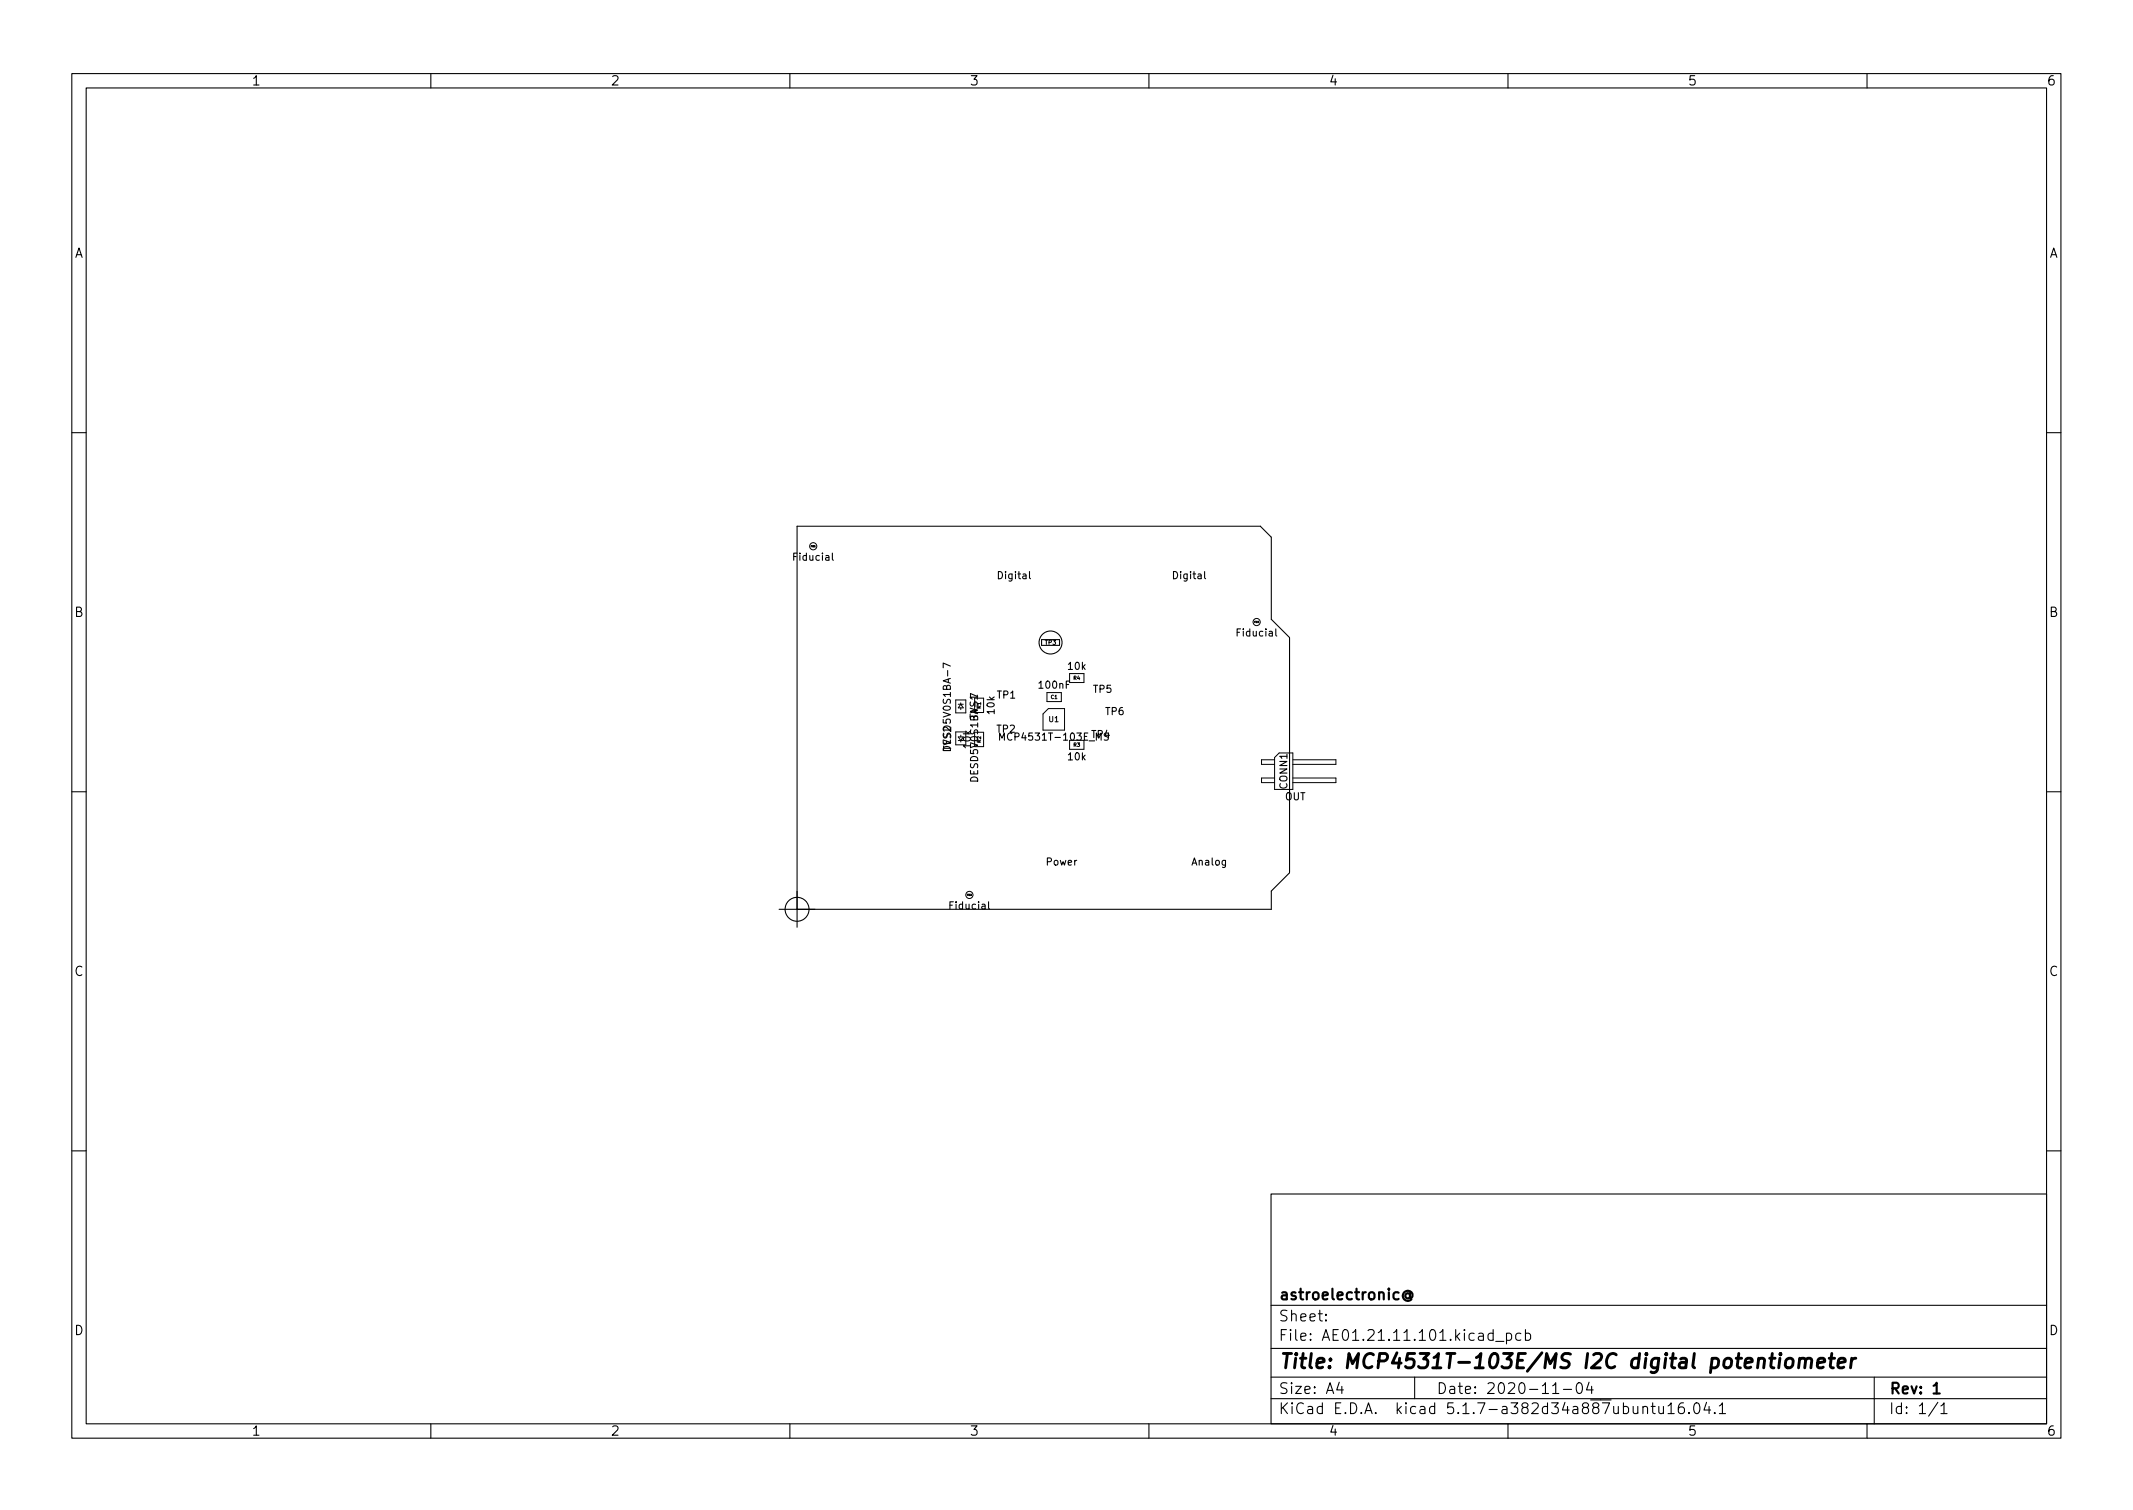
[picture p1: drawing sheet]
<svg xmlns="http://www.w3.org/2000/svg" width="297mm" height="210mm" viewBox="0 0 297 210" stroke-linecap="round" stroke-linejoin="round" font-family="sans-serif">
<defs><g id="words">
<text font-size="2.8" x="178" y="190.6">Title: MCP4531T-103E/MS I2C digital potentiometer</text>
<g font-size="2.1">
<text x="178" y="184">Sheet:</text>
<text x="178" y="181">astroelectronic@</text>
<text x="178" y="186.7">File: AE01.21.11.101.kicad_pcb</text>
<text x="178" y="196.9">KiCad E.D.A. kicad 5.1.7-a382d34a887ubuntu16.04.1</text>
<text x="178" y="194.1">Size: A4</text>
<text x="200" y="194.1">Date: 2020-11-04</text>
<text x="263" y="194.1">Rev: 1</text>
<text x="263" y="196.9">Id: 1/1</text>
</g>
<g font-size="1.8">
<text x="35" y="11.9">1</text>
<text x="85" y="11.9">2</text>
<text x="135" y="11.9">3</text>
<text x="185" y="11.9">4</text>
<text x="235" y="11.9">5</text>
<text x="285" y="11.9">6</text>
<text x="10.3" y="35.9">A</text>
<text x="285.3" y="35.9">A</text>
<text x="10.3" y="85.9">B</text>
<text x="285.3" y="85.9">B</text>
<text x="10.3" y="135.9">C</text>
<text x="285.3" y="135.9">C</text>
<text x="10.3" y="185.9">D</text>
<text x="285.3" y="185.9">D</text>
<text x="35" y="199.9">1</text>
<text x="85" y="199.9">2</text>
<text x="135" y="199.9">3</text>
<text x="185" y="199.9">4</text>
<text x="235" y="199.9">5</text>
<text x="285" y="199.9">6</text>
</g>
<g font-size="1.4">
<text x="110.6" y="78.1">Fiducial</text>
<text x="139.1" y="80.6">Digital</text>
<text x="163.5" y="80.6">Digital</text>
<text x="172.4" y="88.6">Fiducial</text>
<text x="144.8" y="95.9">100nF</text>
<text x="148.8" y="93.3">10k</text>
<text x="136.1" y="100.1" transform="rotate(-90 136.1 100.1)">TVS1</text>
<text x="138.5" y="99.4" transform="rotate(-90 138.5 99.4)">10k</text>
<text x="138.9" y="97.3">TP1</text>
<text x="152.3" y="96.5">TP5</text>
<text x="154" y="99.6">TP6</text>
<text x="132.4" y="104.1" transform="rotate(-90 132.4 104.1)">DESD5V0S1BA-7</text>
<text x="132.4" y="104.6" transform="rotate(-90 132.4 104.6)">TVS2</text>
<text x="135.2" y="104.1" transform="rotate(-90 135.2 104.1)">10k</text>
<text x="138.8" y="102">TP2</text>
<text x="139.9" y="103.1">MCP4531T-103E_MS</text>
<text x="148.8" y="105.9">10k</text>
<text x="152" y="102.8">TP4</text>
<text x="136.2" y="108.4" transform="rotate(-90 136.2 108.4)">DESD5V0S1BA-7</text>
<text x="178.9" y="111.4">OUT</text>
<text x="179.3" y="109.8" transform="rotate(-90 179.3 109.8)">CONN1</text>
<text x="145.7" y="120.5">Power</text>
<text x="166" y="120.5">Analog</text>
<text x="132.4" y="126.6">Fiducial</text>
</g>
<text font-size="1" x="146.1" y="100.5">U1</text>
<text font-size=".8" x="145.5" y="89.8">TP3</text>
<g font-size=".7">
<text x="149.5" y="94.7">R4</text>
<text x="136.6" y="98.7" transform="rotate(-90 136.6 98.7)">R1</text>
<text x="146.4" y="97.3">C1</text>
<text x="136.6" y="103.4" transform="rotate(-90 136.6 103.4)">R2</text>
<text x="149.5" y="104">R3</text>
</g>
<g font-size=".3">
<text x="112.9" y="76.2">FID1</text>
<text x="174.7" y="86.7">FID3</text>
<text x="134.7" y="124.7">FID2</text>
</g>
</g></defs>
<g fill="none" stroke="#000" stroke-width=".15">
<path d="M10 10.2h277v190.1h-277zM12 12.2h273v186.1h-273zM60 10.2v2M110 10.2v2M160 10.2v2M210 10.2v2M260 10.2v2M10 60.2h2M285 60.2h2M132.4 92.7l-1-.4v.7M145 89.1h2.5v.8h-2.5zM10 110.2h2"/>
<path d="M135.3 108.3a.52 .52 0 0 1 .6-.1 .52 .52 0 0 1 .3 .6h-1zM139.2 103.1v-1l.3 .7 .4-.7v1M285 110.2h2M108.5 126.6h68.5v-2.5l2.6-2.6v-32.7l-2.6-2.6v-11.4l-1.5-1.5h-64.5v55.8M10 160.2h2M177 166.3h108v32h-108zM285 160.2h2M60 198.3v2M110 198.3v2M160 198.3v2M177 194.8h108M177 191.8h108"/>
<path d="M177 187.8h108M177 181.8h108M184.6 183.8l.1 .1h-.1v-.1v.1M184.6 183l.1 .1h-.1v-.1v.1M186.5 192.5l-.4 1h1M186.9 193v1M197 191.8v3M208.3 186.8h1.1M209.8 185.7l.4-.1 .3 .3v.4l-.1 .3h-.2h-.4M209.8 185.6v1.5M210 198.3v2M211.8 185.7l-.4-.1-.3 .3v.4l.1 .3h.2h.4"/>
<path d="M212.4 185.7l.5-.1 .2 .3v.4l-.1 .3h-.1h-.5M212.4 185.1v1.5M216.2 194h.9M217.7 193.5h1.2M219.6 192.7a.36 .36 0 0 1 .4-.2 .36 .36 0 0 1 .3 .3 .77 .77 0 0 1-.4 1.2 .91 .91 0 0 1-.3-1.3zM221.3 192.5l-.4 1h1M221.6 193v1M228.8 196a.37 .37 0 0 1 .6 0v.8M228.8 195.8v1M229.9 195.8h.6M230.1 195.3v1.3l.1 .2h.3M231 195.8l.1 1a.41 .41 0 0 0 .5-.1"/>
<path d="M231.6 195.8v1M232.3 195.8l.4-.5v1.5M232.3 196.8h.8M234.4 195.3a.59 .59 0 0 0-.7 .7v.5l.2 .3h.4l.2-.1 .1-.5-.2-.2-.4-.1-.3 .3M235.2 196.7l.1 .1h-.1h-.1l.1-.1v.1M236.1 195.4a.36 .36 0 0 1 .5 .2 .77 .77 0 0 1-.4 1.2 1 1 0 0 1-.1-1.4zM237.6 195.3l-.3 1h.9M238 195.8v1M238.8 196.7l.1 .1h-.1h-.1l.1-.1v.1M239.4 195.8l.5-.5v1.5M239.4 196.8h.9M260 198.3v2"/>
<path d="M261 191.8v6.5M269.9 195.3l-1.3 1.9M270.3 195.8l.4-.5v1.5M270.3 196.8h.8"/>
<circle cx="146.3" cy="89.5" r="1.6"/>
<circle cx="111" cy="126.6" r="1.67"/>
</g>
<path d="M196.3 180.2a.36 .36 0 0 0-.5 0 .36 .36 0 0 0 0 .5 .36 .36 0 0 0 .5-.1M196.3 180.1v.5l.2 .1a.61 .61 0 0 0-.1-.9 .61 .61 0 0 0-.8 .1 .71 .71 0 0 0 0 1 .71 .71 0 0 0 1 0M269.3 193l.4-.5v1.5M269.3 194h.8" fill="none" stroke="#000" stroke-width=".3"/>
<g fill="none" stroke="#000" stroke-width=".4">
<path d="M246.4 189.1h.8M246.8 188.5l-.2 1.7 .1 .2 .3 .1M247.9 189.1l-.2 1.4M248 188.5l-.2 .1 .1 .1 .1-.1v-.1l-.1 .2M248.8 189.3a.52 .52 0 0 1 .5-.2 .52 .52 0 0 1 .4 .4v.6a.55 .55 0 0 1-.6 .4 .55 .55 0 0 1-.5-.4zM250.6 189.3a.49 .49 0 0 1 .9 .1l-.2 1.1M250.6 189.1l-.1 1.4M251.5 189.4a.5 .5 0 0 1 .7-.2l.1 .2-.1 1.1M253.1 189.8l1-.2-.1-.4-.5-.1-.3 .3-.1 .8v.2l.2 .1 .6-.1M254.7 189.1h.8M255.1 188.5l-.2 1.7 .1 .2 .3 .1M256 189.8l1-.2-.1-.4-.2-.1-.6 .1-.1 .2-.1 .8 .1 .2 .2 .1 .6-.1"/>
<path d="M257.9 189.1l-.2 1.4M258.4 189.1a.59 .59 0 0 0-.6 .4"/>
</g>
<g fill="none" stroke="#000" stroke-width=".14">
<path d="M133.1 97.5h1.4v1.8h-1.4zM133.4 98.1h.7M133.8 97.9v.2M133.8 98.6v.2M133.8 98.1l.3 .5h-.7zM135.7 97.2h1.3v2h-1.3M145.8 96.4h2v1.3h-2zM146 98.7h2.2v3h-3v-2.3zM148.9 93.8h2v1.2h-2zM133.4 103.1h.7M134.1 102.6h-.7l.4 .5M134.5 101.9h-1.4v1.8h1.4"/>
<path d="M135.7 102h1.3v2h-1.3M148.9 103.1v1.2h2v-1.2M177.5 105.8h-1.8v.6h1.8M177.5 108.3h-1.8v.7h1.8M178.1 104.8h1.9v5.1h-2.5v-4.4zM180 105.8h6v.6h-6M180 108.3h6v.7h-6"/>
<circle cx="113.2" cy="76.1" r=".5"/>
<circle cx="175" cy="86.6" r=".5"/>
<circle cx="135" cy="124.6" r=".5"/>
</g>
<use href="#words"/>
</svg>
